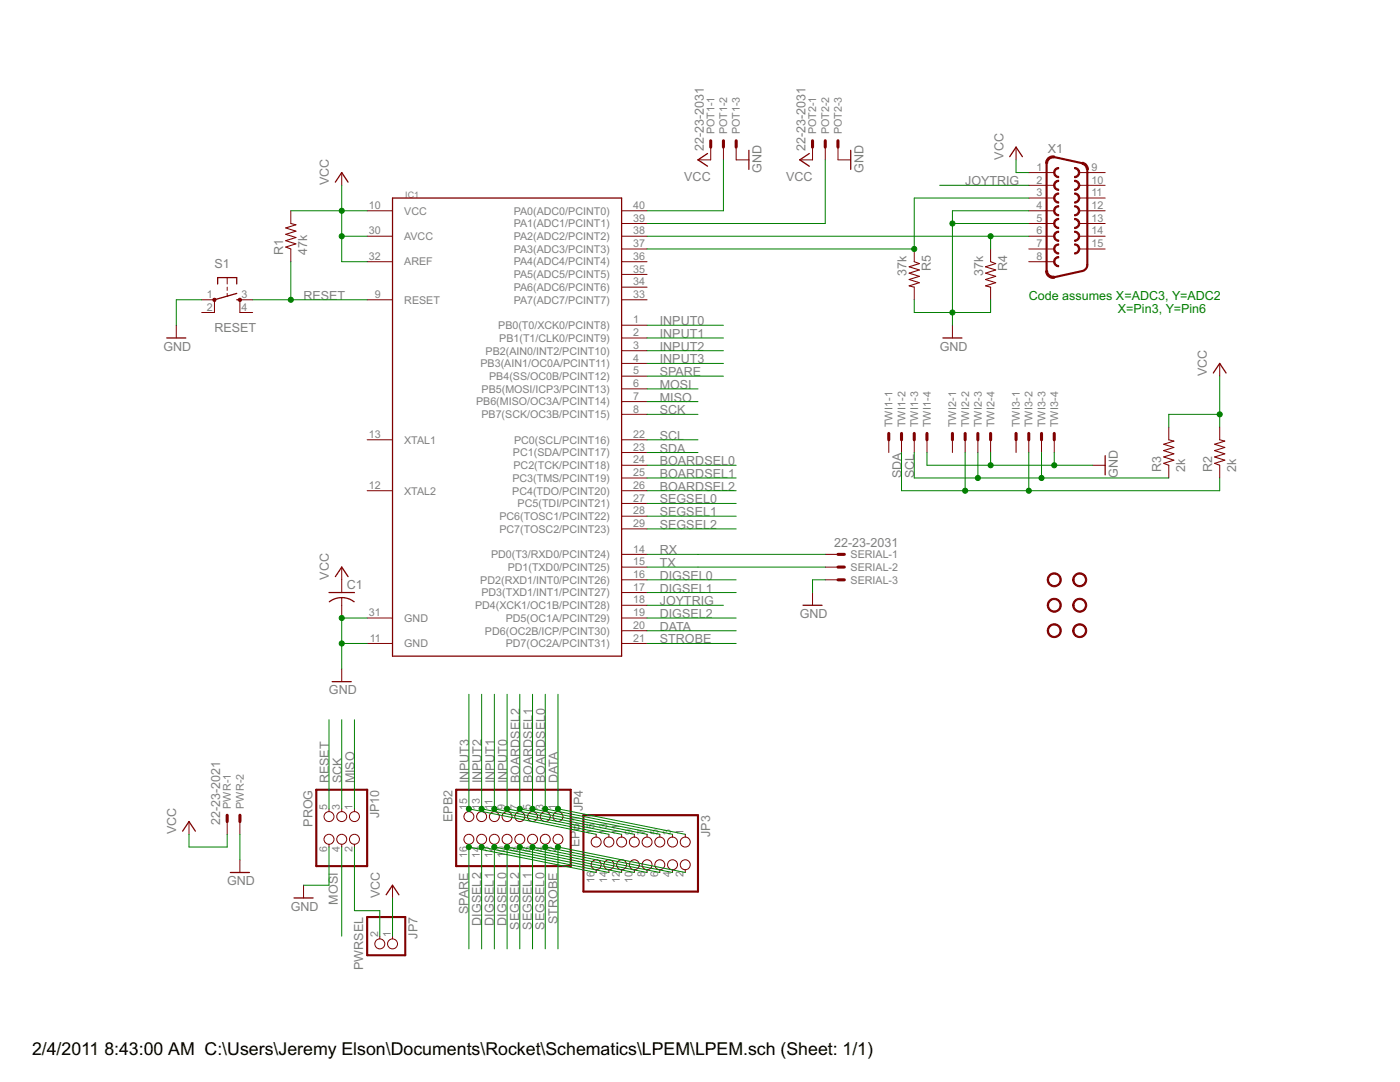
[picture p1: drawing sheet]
<svg xmlns="http://www.w3.org/2000/svg" width="279mm" height="216mm" viewBox="0 0 279 216" stroke-linecap="round" stroke-linejoin="round" font-family="sans-serif">
<defs><g id="words">
<g font-size="4">
<text x="6.4" y="210.6">2/4/2011</text>
<text x="20.8" y="210.6">8:43:00 AM C:\Users\Jeremy Elson\Documents\Rocket\Schematics\LPEM\LPEM.sch (Sheet: 1/1)</text>
</g>
<g font-size="2.8" fill="#808080">
<text x="140.4" y="30.1" transform="rotate(-90 140.4 30.1)">22-23-2031</text>
<text x="152" y="34.4" transform="rotate(-90 152 34.4)">GND</text>
<text x="160.8" y="30.1" transform="rotate(-90 160.8 30.1)">22-23-2031</text>
<text x="172.3" y="34.4" transform="rotate(-90 172.3 34.4)">GND</text>
<text x="200.2" y="31.9" transform="rotate(-90 200.2 31.9)">VCC</text>
<text x="209.1" y="30.6">X1</text>
<text x="65.6" y="37" transform="rotate(-90 65.6 37)">VCC</text>
<text x="136.6" y="36.2">VCC</text>
<text x="156.9" y="36.2">VCC</text>
<text x="192.6" y="37">JOYTRIG</text>
<text x="42.8" y="53.5">S1</text>
<text x="56.5" y="50.9" transform="rotate(-90 56.5 50.9)">R1</text>
<text x="61.3" y="50.9" transform="rotate(-90 61.3 50.9)">47k</text>
<text x="60.6" y="59.8">RESET</text>
<text x="180.9" y="55" transform="rotate(-90 180.9 55)">37k</text>
<text x="185.7" y="54.1" transform="rotate(-90 185.7 54.1)">R5</text>
<text x="196.2" y="55" transform="rotate(-90 196.2 55)">37k</text>
<text x="201" y="54.1" transform="rotate(-90 201 54.1)">R4</text>
<text x="131.7" y="64.9">INPUT0</text>
<text x="32.6" y="70">GND</text>
<text x="42.8" y="66.2">RESET</text>
<text x="131.7" y="70">INPUT2</text>
<text x="131.7" y="67.4">INPUT1</text>
<text x="187.5" y="70">GND</text>
<text x="131.7" y="72.5">INPUT3</text>
<text x="131.7" y="75.1">SPARE</text>
<text x="131.7" y="77.6">MOSI</text>
<text x="240.9" y="75.1" transform="rotate(-90 240.9 75.1)">VCC</text>
<text x="131.7" y="82.7">SCK</text>
<text x="131.7" y="80.1">MISO</text>
<text x="131.7" y="87.8">SCL</text>
<text x="131.7" y="90.3">SDA</text>
<text x="131.7" y="95.4">BOARDSEL1</text>
<text x="131.7" y="92.8">BOARDSEL0</text>
<text x="179.9" y="95.4" transform="rotate(-90 179.9 95.4)">SDA</text>
<text x="182.5" y="95.4" transform="rotate(-90 182.5 95.4)">SCL</text>
<text x="223.1" y="95.4" transform="rotate(-90 223.1 95.4)">GND</text>
<text x="231.8" y="94.1" transform="rotate(-90 231.8 94.1)">R3</text>
<text x="236.6" y="94.1" transform="rotate(-90 236.6 94.1)">2k</text>
<text x="241.9" y="94.1" transform="rotate(-90 241.9 94.1)">R2</text>
<text x="246.7" y="94.1" transform="rotate(-90 246.7 94.1)">2k</text>
<text x="131.7" y="97.9">BOARDSEL2</text>
<text x="131.7" y="100.5">SEGSEL0</text>
<text x="131.7" y="105.5">SEGSEL2</text>
<text x="131.7" y="103">SEGSEL1</text>
<text x="131.7" y="110.6">RX</text>
<text x="131.7" y="113.2">TX</text>
<text x="166.5" y="109.2">22-23-2031</text>
<text x="65.6" y="115.7" transform="rotate(-90 65.6 115.7)">VCC</text>
<text x="69.2" y="117.6">C1</text>
<text x="131.7" y="118.2">DIGSEL1</text>
<text x="131.7" y="115.7">DIGSEL0</text>
<text x="131.7" y="120.8">JOYTRIG</text>
<text x="131.7" y="125.8">DATA</text>
<text x="131.7" y="123.3">DIGSEL2</text>
<text x="159.6" y="123.3">GND</text>
<text x="131.7" y="128.4">STROBE</text>
<text x="65.6" y="138.5">GND</text>
<text x="65.6" y="156.3" transform="rotate(-90 65.6 156.3)">RESET</text>
<text x="68.2" y="156.3" transform="rotate(-90 68.2 156.3)">SCK</text>
<text x="70.7" y="156.3" transform="rotate(-90 70.7 156.3)">MISO</text>
<text x="93.6" y="156.3" transform="rotate(-90 93.6 156.3)">INPUT3</text>
<text x="96.1" y="156.3" transform="rotate(-90 96.1 156.3)">INPUT2</text>
<text x="98.7" y="156.3" transform="rotate(-90 98.7 156.3)">INPUT1</text>
<text x="101.2" y="156.3" transform="rotate(-90 101.2 156.3)">INPUT0</text>
<text x="103.7" y="156.3" transform="rotate(-90 103.7 156.3)">BOARDSEL2</text>
<text x="106.3" y="156.3" transform="rotate(-90 106.3 156.3)">BOARDSEL1</text>
<text x="108.8" y="156.3" transform="rotate(-90 108.8 156.3)">BOARDSEL0</text>
<text x="111.4" y="156.3" transform="rotate(-90 111.4 156.3)">DATA</text>
<text x="35.2" y="166.5" transform="rotate(-90 35.2 166.5)">VCC</text>
<text x="43.9" y="164.7" transform="rotate(-90 43.9 164.7)">22-23-2021</text>
<text x="62.3" y="165" transform="rotate(-90 62.3 165)">PROG</text>
<text x="75.7" y="163.3" transform="rotate(-90 75.7 163.3)">JP10</text>
<text x="90.3" y="164" transform="rotate(-90 90.3 164)">EPB2</text>
<text x="141.7" y="167" transform="rotate(-90 141.7 167)">JP3</text>
<text x="115.7" y="169.1" transform="rotate(-90 115.7 169.1)">EPB1 JP4</text>
<text x="45.3" y="176.6">GND</text>
<text x="75.8" y="179.2" transform="rotate(-90 75.8 179.2)">VCC</text>
<text x="58" y="181.7">GND</text>
<text x="67.4" y="180.5" transform="rotate(-90 67.4 180.5)">MOSI</text>
<text x="93.5" y="182.4" transform="rotate(-90 93.5 182.4)">SPARE</text>
<text x="96" y="184.7" transform="rotate(-90 96 184.7)">DIGSEL2</text>
<text x="98.5" y="184.7" transform="rotate(-90 98.5 184.7)">DIGSEL1</text>
<text x="101.1" y="184.7" transform="rotate(-90 101.1 184.7)">DIGSEL0</text>
<text x="103.6" y="185.5" transform="rotate(-90 103.6 185.5)">SEGSEL2</text>
<text x="106.2" y="185.5" transform="rotate(-90 106.2 185.5)">SEGSEL1</text>
<text x="108.7" y="185.5" transform="rotate(-90 108.7 185.5)">SEGSEL0</text>
<text x="111.2" y="184.4" transform="rotate(-90 111.2 184.4)">STROBE</text>
<text x="83.3" y="187.3" transform="rotate(-90 83.3 187.3)">JP7</text>
<text x="72.5" y="193.6" transform="rotate(-90 72.5 193.6)">PWRSEL</text>
</g>
<g font-size="2.8" fill="#008000">
<text x="205.3" y="59.8">Code assumes X=ADC3, Y=ADC2</text>
<text x="223.1" y="62.4">X=Pin3, Y=Pin6</text>
</g>
<g font-size="2.4" fill="#808080">
<text x="142.6" y="26.8" transform="rotate(-90 142.6 26.8)">POT1-1</text>
<text x="145.1" y="26.8" transform="rotate(-90 145.1 26.8)">POT1-2</text>
<text x="147.7" y="26.8" transform="rotate(-90 147.7 26.8)">POT1-3</text>
<text x="162.9" y="26.8" transform="rotate(-90 162.9 26.8)">POT2-1</text>
<text x="165.5" y="26.8" transform="rotate(-90 165.5 26.8)">POT2-2</text>
<text x="168" y="26.8" transform="rotate(-90 168 26.8)">POT2-3</text>
<text x="206.9" y="34.1">1</text>
<text x="217.8" y="34.1">9</text>
<text x="73.6" y="41.7">10</text>
<text x="126.4" y="41.7">40</text>
<text x="206.9" y="36.6">2</text>
<text x="206.9" y="39.2">3</text>
<text x="206.9" y="41.7">4</text>
<text x="217.8" y="36.6">10</text>
<text x="217.8" y="39.2">11</text>
<text x="217.8" y="41.7">12</text>
<text x="73.6" y="46.8">30</text>
<text x="80.7" y="42.8">VCC</text>
<text x="80.7" y="47.9">AVCC</text>
<text x="102.5" y="47.9">PA2(ADC2/PCINT2)</text>
<text x="102.5" y="45.4">PA1(ADC1/PCINT1)</text>
<text x="102.5" y="42.8">PA0(ADC0/PCINT0)</text>
<text x="126.4" y="46.8">38</text>
<text x="126.4" y="44.2">39</text>
<text x="206.9" y="44.2">5</text>
<text x="206.9" y="46.8">6</text>
<text x="217.8" y="44.2">13</text>
<text x="217.8" y="46.8">14</text>
<text x="73.6" y="51.9">32</text>
<text x="80.7" y="53">AREF</text>
<text x="102.5" y="53">PA4(ADC4/PCINT4)</text>
<text x="102.5" y="50.4">PA3(ADC3/PCINT3)</text>
<text x="126.4" y="51.9">36</text>
<text x="126.4" y="49.3">37</text>
<text x="206.9" y="49.3">7</text>
<text x="206.9" y="51.9">8</text>
<text x="217.8" y="49.3">15</text>
<text x="41.3" y="59.5">1</text>
<text x="48.2" y="59.5">3</text>
<text x="74.8" y="59.5">9</text>
<text x="102.5" y="58.1">PA6(ADC6/PCINT6)</text>
<text x="102.5" y="55.5">PA5(ADC5/PCINT5)</text>
<text x="126.4" y="59.5">33</text>
<text x="126.4" y="56.9">34</text>
<text x="126.4" y="54.4">35</text>
<text x="41.3" y="62">2</text>
<text x="48.2" y="62">4</text>
<text x="80.7" y="60.6">RESET</text>
<text x="99.4" y="65.7">PB0(T0/XCK0/PCINT8)</text>
<text x="102.5" y="60.6">PA7(ADC7/PCINT7)</text>
<text x="126.4" y="64.6">1</text>
<text x="96.9" y="70.7">PB2(AIN0/INT2/PCINT10)</text>
<text x="99.6" y="68.2">PB1(T1/CLK0/PCINT9)</text>
<text x="126.4" y="69.6">3</text>
<text x="126.4" y="67.1">2</text>
<text x="95.9" y="73.3">PB3(AIN1/OC0A/PCINT11)</text>
<text x="97.6" y="75.8">PB4(SS/OC0B/PCINT12)</text>
<text x="126.4" y="77.2">6</text>
<text x="126.4" y="74.7">5</text>
<text x="126.4" y="72.2">4</text>
<text x="95" y="80.9">PB6(MISO/OC3A/PCINT14)</text>
<text x="96.1" y="83.4">PB7(SCK/OC3B/PCINT15)</text>
<text x="96.1" y="78.4">PB5(MOSI/ICP3/PCINT13)</text>
<text x="126.4" y="82.3">8</text>
<text x="126.4" y="79.8">7</text>
<text x="73.6" y="87.4">13</text>
<text x="80.7" y="88.5">XTAL1</text>
<text x="102.6" y="88.5">PC0(SCL/PCINT16)</text>
<text x="126.4" y="89.9">23</text>
<text x="126.4" y="87.4">22</text>
<text x="178.1" y="85.2" transform="rotate(-90 178.1 85.2)">TWI1-1</text>
<text x="180.7" y="85.2" transform="rotate(-90 180.7 85.2)">TWI1-2</text>
<text x="183.2" y="85.2" transform="rotate(-90 183.2 85.2)">TWI1-3</text>
<text x="185.8" y="85.2" transform="rotate(-90 185.8 85.2)">TWI1-4</text>
<text x="190.8" y="85.2" transform="rotate(-90 190.8 85.2)">TWI2-1</text>
<text x="193.4" y="85.2" transform="rotate(-90 193.4 85.2)">TWI2-2</text>
<text x="195.9" y="85.2" transform="rotate(-90 195.9 85.2)">TWI2-3</text>
<text x="198.5" y="85.2" transform="rotate(-90 198.5 85.2)">TWI2-4</text>
<text x="203.5" y="85.2" transform="rotate(-90 203.5 85.2)">TWI3-1</text>
<text x="206.1" y="85.2" transform="rotate(-90 206.1 85.2)">TWI3-2</text>
<text x="208.6" y="85.2" transform="rotate(-90 208.6 85.2)">TWI3-3</text>
<text x="211.2" y="85.2" transform="rotate(-90 211.2 85.2)">TWI3-4</text>
<text x="102.4" y="91.1">PC1(SDA/PCINT17)</text>
<text x="102.5" y="93.6">PC2(TCK/PCINT18)</text>
<text x="126.4" y="95">25</text>
<text x="126.4" y="92.5">24</text>
<text x="73.6" y="97.6">12</text>
<text x="80.7" y="98.7">XTAL2</text>
<text x="102.2" y="98.7">PC4(TDO/PCINT20)</text>
<text x="102.3" y="96.1">PC3(TMS/PCINT19)</text>
<text x="103.3" y="101.2">PC5(TDI/PCINT21)</text>
<text x="126.4" y="100.1">27</text>
<text x="126.4" y="97.6">26</text>
<text x="99.7" y="106.3">PC7(TOSC2/PCINT23)</text>
<text x="99.7" y="103.8">PC6(TOSC1/PCINT22)</text>
<text x="126.4" y="105.2">29</text>
<text x="126.4" y="102.6">28</text>
<text x="98" y="111.4">PD0(T3/RXD0/PCINT24)</text>
<text x="101.3" y="113.9">PD1(TXD0/PCINT25)</text>
<text x="126.4" y="110.3">14</text>
<text x="126.4" y="112.8">15</text>
<text x="169.8" y="111.4">SERIAL-1</text>
<text x="169.8" y="113.9">SERIAL-2</text>
<text x="95.9" y="116.5">PD2(RXD1/INT0/PCINT26)</text>
<text x="96.1" y="119">PD3(TXD1/INT1/PCINT27)</text>
<text x="126.4" y="117.9">17</text>
<text x="126.4" y="115.3">16</text>
<text x="169.8" y="116.5">SERIAL-3</text>
<text x="73.6" y="123">31</text>
<text x="80.7" y="124.1">GND</text>
<text x="94.8" y="121.5">PD4(XCK1/OC1B/PCINT28)</text>
<text x="100.9" y="124.1">PD5(OC1A/PCINT29)</text>
<text x="126.4" y="125.5">20</text>
<text x="126.4" y="123">19</text>
<text x="126.4" y="120.4">18</text>
<text x="73.8" y="128">11</text>
<text x="80.7" y="129.2">GND</text>
<text x="96.8" y="126.6">PD6(OC2B/ICP/PCINT30)</text>
<text x="100.9" y="129.2">PD7(OC2A/PCINT31)</text>
<text x="126.4" y="128">21</text>
<text x="46.1" y="161.4" transform="rotate(-90 46.1 161.4)">PWR-1</text>
<text x="48.6" y="161.4" transform="rotate(-90 48.6 161.4)">PWR-2</text>
<text x="65.3" y="161.6" transform="rotate(-90 65.3 161.6)">5</text>
<text x="67.8" y="161.6" transform="rotate(-90 67.8 161.6)">3</text>
<text x="70.4" y="161.6" transform="rotate(-90 70.4 161.6)">1</text>
<text x="93.2" y="161.6" transform="rotate(-90 93.2 161.6)">15</text>
<text x="95.8" y="161.6" transform="rotate(-90 95.8 161.6)">13</text>
<text x="98.3" y="161.6" transform="rotate(-90 98.3 161.6)">11</text>
<text x="100.8" y="161.6" transform="rotate(-90 100.8 161.6)">9</text>
<text x="103.4" y="161.6" transform="rotate(-90 103.4 161.6)">7</text>
<text x="105.9" y="161.6" transform="rotate(-90 105.9 161.6)">5</text>
<text x="108.5" y="161.6" transform="rotate(-90 108.5 161.6)">3</text>
<text x="111" y="161.6" transform="rotate(-90 111 161.6)">1</text>
<text x="118.6" y="166.7" transform="rotate(-90 118.6 166.7)">15</text>
<text x="121.2" y="166.7" transform="rotate(-90 121.2 166.7)">13</text>
<text x="123.7" y="166.7" transform="rotate(-90 123.7 166.7)">11</text>
<text x="126.2" y="166.7" transform="rotate(-90 126.2 166.7)">9</text>
<text x="128.8" y="166.7" transform="rotate(-90 128.8 166.7)">7</text>
<text x="131.3" y="166.7" transform="rotate(-90 131.3 166.7)">5</text>
<text x="133.9" y="166.7" transform="rotate(-90 133.9 166.7)">3</text>
<text x="136.4" y="166.7" transform="rotate(-90 136.4 166.7)">1</text>
<text x="65.3" y="170" transform="rotate(-90 65.3 170)">6</text>
<text x="67.8" y="170" transform="rotate(-90 67.8 170)">4</text>
<text x="70.4" y="170" transform="rotate(-90 70.4 170)">2</text>
<text x="93.2" y="171.2" transform="rotate(-90 93.2 171.2)">16</text>
<text x="95.8" y="171.2" transform="rotate(-90 95.8 171.2)">14</text>
<text x="98.3" y="171.2" transform="rotate(-90 98.3 171.2)">12</text>
<text x="100.8" y="171.2" transform="rotate(-90 100.8 171.2)">10</text>
<text x="103.4" y="170" transform="rotate(-90 103.4 170)">8</text>
<text x="105.9" y="170" transform="rotate(-90 105.9 170)">6</text>
<text x="108.5" y="170" transform="rotate(-90 108.5 170)">4</text>
<text x="111" y="170" transform="rotate(-90 111 170)">2</text>
<text x="118.6" y="176.3" transform="rotate(-90 118.6 176.3)">16</text>
<text x="121.2" y="176.3" transform="rotate(-90 121.2 176.3)">14</text>
<text x="123.7" y="176.3" transform="rotate(-90 123.7 176.3)">12</text>
<text x="126.2" y="176.3" transform="rotate(-90 126.2 176.3)">10</text>
<text x="128.8" y="175.1" transform="rotate(-90 128.8 175.1)">8</text>
<text x="131.3" y="175.1" transform="rotate(-90 131.3 175.1)">6</text>
<text x="133.9" y="175.1" transform="rotate(-90 133.9 175.1)">4</text>
<text x="136.4" y="175.1" transform="rotate(-90 136.4 175.1)">2</text>
<text x="75.5" y="187" transform="rotate(-90 75.5 187)">2</text>
<text x="78" y="187" transform="rotate(-90 78 187)">1</text>
</g>
<text font-size="2" fill="#808080" x="80.9" y="39.5">IC1</text>
</g></defs>
<g fill="#800000" stroke="#800000" stroke-width=".2">
<path d="M124.1 59.8h5z"/>
<path d="M124.1 57.3h5z"/>
<path d="M124.1 54.8h5z"/>
<path d="M124.1 52.2h5z"/>
<path d="M124.1 49.7h5z"/>
<path d="M124.1 47.1h5z"/>
<path d="M124.1 44.6h5z"/>
<path d="M124.1 42.1h5z"/>
<path d="M73.3 128.4h5z"/>
<path d="M124.1 128.4h5z"/>
<path d="M124.1 125.9h5z"/>
<path d="M124.1 123.3h5z"/>
<path d="M124.1 120.8h5z"/>
<path d="M124.1 118.2h5z"/>
<path d="M124.1 115.7h5z"/>
<path d="M124.1 110.6h5z"/>
<path d="M73.3 87.8h5z"/>
<path d="M73.3 97.9h5z"/>
<path d="M73.3 42.1h5z"/>
<path d="M73.3 59.8h5z"/>
<path d="M124.1 105.5h5z"/>
<path d="M124.1 103h5z"/>
<path d="M124.1 100.5h5z"/>
<path d="M124.1 97.9h5z"/>
<path d="M124.1 95.4h5z"/>
<path d="M124.1 92.8h5z"/>
<path d="M124.1 90.3h5z"/>
<path d="M124.1 87.8h5z"/>
<path d="M124.1 82.7h5z"/>
<path d="M124.1 80.1h5z"/>
<path d="M124.1 77.6h5z"/>
<path d="M124.1 75.1h5z"/>
<path d="M124.1 72.5h5z"/>
<path d="M124.1 70h5z"/>
<path d="M124.1 67.4h5z"/>
<path d="M124.1 64.9h5z"/>
<path d="M73.3 123.3h5z"/>
<path d="M73.3 47.1h5z"/>
<path d="M73.3 52.2h5z"/>
<path d="M124.1 113.2h5z"/>
<path d="M68.2 34.4v2.6z"/>
<path d="M58 42.1v2.5z"/>
<path d="M58 49.7v2.5z"/>
<path d="M68.2 133.5v2.5z"/>
<path d="M40.3 59.8h2.5z"/>
<path d="M47.9 59.8h2.5z"/>
<path d="M47.9 62.4h2.5z"/>
<path d="M40.3 62.4h2.5z"/>
<path d="M45.3 57.3v.6z"/>
<path d="M45.3 58.5v.7z"/>
<path d="M45.3 55.4v1.3z"/>
<path d="M47.9 59.8v2.6z"/>
<path d="M42.8 59.8v2.6z"/>
<path d="M35.2 64.9v2.5z"/>
<path d="M177.4 87.8v2.5z"/>
<path d="M179.9 87.8v2.5z"/>
<path d="M182.5 87.8v2.5z"/>
<path d="M185 87.8v2.5z"/>
<path d="M190.1 87.8v2.5z"/>
<path d="M192.6 87.8v2.5z"/>
<path d="M195.2 87.8v2.5z"/>
<path d="M197.7 87.8v2.5z"/>
<path d="M202.8 87.8v2.5z"/>
<path d="M205.3 87.8v2.5z"/>
<path d="M207.9 87.8v2.5z"/>
<path d="M210.4 87.8v2.5z"/>
<path d="M243.4 72.5v2.6z"/>
<path d="M243.4 85.2v2.6z"/>
<path d="M243.4 92.8v2.6z"/>
<path d="M233.3 85.2v2.6z"/>
<path d="M233.3 92.8v2.6z"/>
<path d="M218 92.8h2.6z"/>
<path d="M141.8 29.4v2.5z"/>
<path d="M144.4 29.4v2.5z"/>
<path d="M146.9 29.4v2.5z"/>
<path d="M162.2 29.4v2.5z"/>
<path d="M164.7 29.4v2.5z"/>
<path d="M167.2 29.4v2.5z"/>
<path d="M139.3 31.9h2.5z"/>
<path d="M159.6 31.9h2.6z"/>
<path d="M202.8 29.4v2.5z"/>
<path d="M146.9 31.9h2.6z"/>
<path d="M167.2 31.9h2.6z"/>
<path d="M190.1 64.9v2.5z"/>
<path d="M136.8 166.5v.5z"/>
<path d="M136.8 173.5v.6z"/>
<path d="M134.2 166.5v.5z"/>
<path d="M134.2 173.5v.6z"/>
<path d="M131.7 166.5v.5z"/>
<path d="M131.7 173.5v.6z"/>
<path d="M129.1 166.5v.5z"/>
<path d="M129.1 173.5v.6z"/>
<path d="M126.6 166.5v.5z"/>
<path d="M126.6 173.5v.6z"/>
<path d="M124.1 166.5v.5z"/>
<path d="M124.1 173.5v.6z"/>
<path d="M121.5 166.5v.5z"/>
<path d="M121.5 173.5v.6z"/>
<path d="M119 166.5v.5z"/>
<path d="M119 173.5v.6z"/>
<path d="M70.7 161.4v.6z"/>
<path d="M70.7 168.5v.5z"/>
<path d="M68.2 161.4v.6z"/>
<path d="M68.2 168.5v.5z"/>
<path d="M65.7 161.4v.6z"/>
<path d="M65.7 168.5v.5z"/>
<path d="M60.6 176.6v2.6z"/>
<path d="M78.3 176.6v2.6z"/>
<path d="M45.3 163.9v2.6z"/>
<path d="M47.9 163.9v2.6z"/>
<path d="M37.7 163.9v2.6z"/>
<path d="M47.9 171.6v2.5z"/>
<path d="M68.2 119.3v1.5z"/>
<path d="M68.2 115.7v2.5z"/>
<path d="M68.2 120.8v2.5z"/>
<path d="M68.2 113.2v2.5z"/>
<path d="M205.3 34.4h5.1z"/>
<path d="M205.3 37h5.1z"/>
<path d="M205.3 39.5h5.1z"/>
<path d="M205.3 42.1h5.1z"/>
<path d="M205.3 44.6h5.1z"/>
<path d="M205.3 47.1h5.1z"/>
<path d="M205.3 49.7h5.1z"/>
<path d="M205.3 52.2h5.1z"/>
<path d="M215.5 34.4h5.1z"/>
<path d="M215.5 37h5.1z"/>
<path d="M215.5 39.5h5.1z"/>
<path d="M215.5 42.1h5.1z"/>
<path d="M215.5 44.6h5.1z"/>
<path d="M215.5 47.1h5.1z"/>
<path d="M215.5 49.7h5.1z"/>
<path d="M182.5 57.3v2.5z"/>
<path d="M182.5 49.7v2.5z"/>
<path d="M197.7 57.3v2.5z"/>
<path d="M197.7 49.7v2.5z"/>
<path d="M111.4 161.4v.6z"/>
<path d="M111.4 168.5v.5z"/>
<path d="M108.8 161.4v.6z"/>
<path d="M108.8 168.5v.5z"/>
<path d="M106.3 161.4v.6z"/>
<path d="M106.3 168.5v.5z"/>
<path d="M103.7 161.4v.6z"/>
<path d="M103.7 168.5v.5z"/>
<path d="M101.2 161.4v.6z"/>
<path d="M101.2 168.5v.5z"/>
<path d="M98.7 161.4v.6z"/>
<path d="M98.7 168.5v.5z"/>
<path d="M96.1 161.4v.6z"/>
<path d="M96.1 168.5v.5z"/>
<path d="M93.6 161.4v.6z"/>
<path d="M93.6 168.5v.5z"/>
<path d="M78.3 186.8v.5z"/>
<path d="M75.8 186.8v.5z"/>
<path d="M164.7 110.6h2.5z"/>
<path d="M164.7 113.2h2.5z"/>
<path d="M164.7 115.7h2.5z"/>
<path d="M162.2 118.2v2.6z"/>
<path d="M42.6 59.6h.4v.5h-.4l-.1-.3z" fill-rule="evenodd"/>
<path d="M47.6 59.6h.5v.5h-.5l-.1-.3z" fill-rule="evenodd"/>
<path d="M209.4 114.7a1.4 1.4 0 0 1 2.2 .3 1.4 1.4 0 0 1-.8 2.1 1.4 1.4 0 0 1-1.8-1.4h.3a1.15 1.15 0 0 1 1.6-1.1 1.15 1.15 0 0 1 .3 1.9 1.15 1.15 0 0 1-1.9-.5v-.3h-.3z" fill-rule="evenodd"/>
<path d="M214.5 114.7a1.39 1.39 0 0 1 2.2 .3 1.39 1.39 0 0 1-.9 2 1.39 1.39 0 0 1-1.7-1.3h.2a1.15 1.15 0 0 1 1.6-1.1 1.15 1.15 0 0 1 .3 1.9 1.15 1.15 0 0 1-1.8-.5l-.1-.3h-.2z" fill-rule="evenodd"/>
<path d="M214.5 119.8a1.39 1.39 0 0 1 2.2 .3 1.39 1.39 0 0 1-.9 2 1.39 1.39 0 0 1-1.7-1.3h.2a1.15 1.15 0 0 1 1.6-1.1 1.15 1.15 0 0 1 .3 1.9 1.15 1.15 0 0 1-1.8-.5l-.1-.3h-.2z" fill-rule="evenodd"/>
<path d="M209.4 119.8a1.4 1.4 0 0 1 2.2 .3 1.4 1.4 0 0 1-.8 2 1.4 1.4 0 0 1-1.8-1.3h.3a1.15 1.15 0 0 1 1.6-1.1 1.15 1.15 0 0 1 .3 1.9 1.15 1.15 0 0 1-1.9-.5v-.3h-.3z" fill-rule="evenodd"/>
<path d="M210.6 33.7l.7-.3v.3a.76 .76 0 0 0-.8 .7 .76 .76 0 0 0 .8 .8v.3a1.02 1.02 0 0 1-1-.7 1.02 1.02 0 0 1 .3-1.1z" fill-rule="evenodd"/>
<path d="M214.5 33.4a1.02 1.02 0 0 1 1 1 1.02 1.02 0 0 1-1 1.1v-.3a.76 .76 0 0 0 .7-.8 .76 .76 0 0 0-.7-.7z" fill-rule="evenodd"/>
<path d="M210.6 36.2l.7-.2v.2a.76 .76 0 0 0-.8 .8 .76 .76 0 0 0 .8 .7v.3a1.02 1.02 0 0 1-1-.7 1.02 1.02 0 0 1 .3-1.1z" fill-rule="evenodd"/>
<path d="M214.5 36a1.02 1.02 0 0 1 1 1 1.02 1.02 0 0 1-1 1v-.3a.76 .76 0 0 0 .7-.7 .76 .76 0 0 0-.7-.8z" fill-rule="evenodd"/>
<path d="M210.6 38.7l.7-.2v.3a.76 .76 0 0 0-.8 .7 .76 .76 0 0 0 .8 .8v.2a1.02 1.02 0 0 1-1-.6 1.02 1.02 0 0 1 .3-1.2z" fill-rule="evenodd"/>
<path d="M214.5 38.5a1.02 1.02 0 0 1 1 1 1.02 1.02 0 0 1-1 1v-.2a.76 .76 0 0 0 .7-.8 .76 .76 0 0 0-.7-.7z" fill-rule="evenodd"/>
<path d="M210.6 41.3l.7-.3v.3a.76 .76 0 0 0-.8 .8 .76 .76 0 0 0 .8 .7v.3a1.02 1.02 0 0 1-1-.7 1.02 1.02 0 0 1 .3-1.1z" fill-rule="evenodd"/>
<path d="M214.5 41a1.02 1.02 0 0 1 1 1.1 1.02 1.02 0 0 1-1 1v-.3a.76 .76 0 0 0 .7-.7 .76 .76 0 0 0-.7-.8z" fill-rule="evenodd"/>
<path d="M210.6 43.8l.7-.2v.2a.76 .76 0 0 0-.8 .8 .76 .76 0 0 0 .8 .8v.2a1.02 1.02 0 0 1-1-.6 1.02 1.02 0 0 1 .3-1.2z" fill-rule="evenodd"/>
<path d="M214.5 43.6a1.02 1.02 0 0 1 1 1 1.02 1.02 0 0 1-1 1v-.2a.76 .76 0 0 0 .7-.8 .76 .76 0 0 0-.7-.8z" fill-rule="evenodd"/>
<path d="M210.6 46.4l.7-.3v.3a.76 .76 0 0 0-.8 .7 .76 .76 0 0 0 .8 .8v.3a1.02 1.02 0 0 1-1-.7 1.02 1.02 0 0 1 .3-1.1z" fill-rule="evenodd"/>
<path d="M214.5 46.1a1.02 1.02 0 0 1 1 1 1.02 1.02 0 0 1-1 1.1v-.3a.76 .76 0 0 0 .7-.8 .76 .76 0 0 0-.7-.7z" fill-rule="evenodd"/>
<path d="M210.6 48.9l.7-.2v.2a.76 .76 0 0 0-.8 .8 .76 .76 0 0 0 .8 .7v.3a1.02 1.02 0 0 1-1-.7 1.02 1.02 0 0 1 .3-1.1z" fill-rule="evenodd"/>
<path d="M214.5 48.7a1.02 1.02 0 0 1 1 1 1.02 1.02 0 0 1-1 1v-.3a.76 .76 0 0 0 .7-.7 .76 .76 0 0 0-.7-.8z" fill-rule="evenodd"/>
<path d="M210.6 51.4l.7-.2v.3a.76 .76 0 0 0-.8 .7 .76 .76 0 0 0 .8 .8v.2a1.02 1.02 0 0 1-1-.6 1.02 1.02 0 0 1 .3-1.2z" fill-rule="evenodd"/>
<path d="M209.1 31.5a1.47 1.47 0 0 1 1.4-.4l-.1 .4-.8 .2-.4 .4-.1 .5h-.4v-.5z" fill-rule="evenodd"/>
<path d="M216 32.4h.2a1.51 1.51 0 0 1 1 1.4h-.4v-.3a1.01 1.01 0 0 0-.8-.7z" fill-rule="evenodd"/>
<path d="M208.7 54.1h.4l.1 .5 .4 .4 .8 .1 .1 .4a1.46 1.46 0 0 1-1.8-1.4z" fill-rule="evenodd"/>
<path d="M209.4 124.9a1.4 1.4 0 0 1 2.2 .2 1.4 1.4 0 0 1-.8 2.1 1.4 1.4 0 0 1-1.8-1.3h.3a1.15 1.15 0 0 1 1.6-1.1 1.15 1.15 0 0 1 .3 1.9 1.15 1.15 0 0 1-1.9-.6v-.2h-.3z" fill-rule="evenodd"/>
<path d="M214.5 124.9a1.4 1.4 0 0 1 2.2 .2 1.4 1.4 0 0 1-.8 2.1 1.4 1.4 0 0 1-1.8-1.3h.2a1.15 1.15 0 0 1 1.6-1.1 1.15 1.15 0 0 1 .3 1.9 1.15 1.15 0 0 1-1.8-.6l-.1-.2h-.2z" fill-rule="evenodd"/>
</g>
<g fill="#800000" stroke="#800000" stroke-width=".25">
<path d="M78.3 39.5h45.8z"/>
<path d="M124.1 39.5v91.4z"/>
<path d="M78.3 130.9h45.8z"/>
<path d="M78.3 39.5v91.4z"/>
<path d="M68.2 34.4l1.3 1.9z"/>
<path d="M68.2 34.4l-1.3 1.9z"/>
<path d="M66.3 136h3.8z"/>
<path d="M47.2 59.8h.7z"/>
<path d="M47.2 55.4v1.3z"/>
<path d="M43.4 55.4v1.3z"/>
<path d="M45.3 55.4h1.9z"/>
<path d="M43.4 55.4h1.9z"/>
<path d="M42.8 59.8l4.4-1.3z"/>
<path d="M33.3 67.4h3.8z"/>
<path d="M243.4 72.5l1.3 1.9z"/>
<path d="M243.4 72.5l-1.3 1.9z"/>
<path d="M220.6 90.9v3.8z"/>
<path d="M139.3 31.9l1.9-1.3z"/>
<path d="M139.3 31.9l1.9 1.3z"/>
<path d="M159.6 31.9l1.9-1.3z"/>
<path d="M159.6 31.9l1.9 1.3z"/>
<path d="M202.8 29.4l1.2 1.9z"/>
<path d="M202.8 29.4l-1.3 1.9z"/>
<path d="M149.5 30v3.8z"/>
<path d="M169.8 30v3.8z"/>
<path d="M188.2 67.4h3.8z"/>
<path d="M58.7 179.2h3.8z"/>
<path d="M78.3 176.6l1.3 1.9z"/>
<path d="M78.3 176.6l-1.2 1.9z"/>
<path d="M37.7 163.9l1.3 1.9z"/>
<path d="M37.7 163.9l-1.3 1.9z"/>
<path d="M46 174.1h3.8z"/>
<path d="M65.7 118.2h5z"/>
<path d="M68.2 113.2l1.3 1.9z"/>
<path d="M68.2 113.2l-1.3 1.9z"/>
<path d="M160.3 120.8h3.8z"/>
</g>
<g fill="#800000" stroke="#800000" stroke-width=".21">
<path d="M57 49.3l1 .4z"/>
<path d="M57 49.3l2.1-.6z"/>
<path d="M57 48l2.1 .7z"/>
<path d="M57 48l2.1-.6z"/>
<path d="M57 46.8l2.1 .6z"/>
<path d="M57 46.8l2.1-.7z"/>
<path d="M57 45.5l2.1 .6z"/>
<path d="M57 45.5l2.1-.6z"/>
<path d="M58 44.6l1.1 .3z"/>
<path d="M242.4 92.5l1 .3z"/>
<path d="M242.4 92.5l2-.7z"/>
<path d="M242.4 91.2l2 .6z"/>
<path d="M242.4 91.2l2-.6z"/>
<path d="M242.4 89.9l2 .7z"/>
<path d="M242.4 89.9l2-.6z"/>
<path d="M242.4 88.6l2 .7z"/>
<path d="M242.4 88.6l2-.6z"/>
<path d="M243.4 87.8l1 .2z"/>
<path d="M232.2 92.5l1.1 .3z"/>
<path d="M232.2 92.5l2.1-.7z"/>
<path d="M232.2 91.2l2.1 .6z"/>
<path d="M232.2 91.2l2.1-.6z"/>
<path d="M232.2 89.9l2.1 .7z"/>
<path d="M232.2 89.9l2.1-.6z"/>
<path d="M232.2 88.6l2.1 .7z"/>
<path d="M232.2 88.6l2.1-.6z"/>
<path d="M233.3 87.8l1 .2z"/>
<path d="M182.5 52.2l1 .4z"/>
<path d="M181.4 53.2l2.1-.6z"/>
<path d="M181.4 53.2l2.1 .7z"/>
<path d="M181.4 54.5l2.1-.6z"/>
<path d="M181.4 54.5l2.1 .6z"/>
<path d="M181.4 55.8l2.1-.7z"/>
<path d="M181.4 55.8l2.1 .6z"/>
<path d="M181.4 57l2.1-.6z"/>
<path d="M181.4 57l1.1 .3z"/>
<path d="M197.7 52.2l1 .4z"/>
<path d="M196.7 53.2l2-.6z"/>
<path d="M196.7 53.2l2 .7z"/>
<path d="M196.7 54.5l2-.6z"/>
<path d="M196.7 54.5l2 .6z"/>
<path d="M196.7 55.8l2-.7z"/>
<path d="M196.7 55.8l2 .6z"/>
<path d="M196.7 57l2-.6z"/>
<path d="M196.7 57l1 .3z"/>
</g>
<g fill="#800000" stroke="#800000" stroke-width=".61">
<path d="M177.4 86.5v1.3z"/>
<path d="M179.9 86.5v1.3z"/>
<path d="M182.5 86.5v1.3z"/>
<path d="M185 86.5v1.3z"/>
<path d="M190.1 86.5v1.3z"/>
<path d="M192.6 86.5v1.3z"/>
<path d="M195.2 86.5v1.3z"/>
<path d="M197.7 86.5v1.3z"/>
<path d="M202.8 86.5v1.3z"/>
<path d="M205.3 86.5v1.3z"/>
<path d="M207.9 86.5v1.3z"/>
<path d="M210.4 86.5v1.3z"/>
<path d="M141.8 28.1v1.3z"/>
<path d="M144.4 28.1v1.3z"/>
<path d="M146.9 28.1v1.3z"/>
<path d="M162.2 28.1v1.3z"/>
<path d="M164.7 28.1v1.3z"/>
<path d="M167.2 28.1v1.3z"/>
<path d="M45.3 162.7v1.2z"/>
<path d="M47.9 162.7v1.2z"/>
<path d="M167.2 110.6h1.3z"/>
<path d="M167.2 113.2h1.3z"/>
<path d="M167.2 115.7h1.3z"/>
</g>
<g fill="none" stroke="#800000" stroke-width=".2">
<circle cx="65.7" cy="162.9" r=".99"/>
<circle cx="65.7" cy="167.5" r=".99"/>
<circle cx="68.2" cy="162.9" r=".99"/>
<circle cx="68.2" cy="167.5" r=".99"/>
<circle cx="70.7" cy="162.9" r=".99"/>
<circle cx="70.7" cy="167.5" r=".99"/>
<circle cx="93.6" cy="162.9" r=".99"/>
<circle cx="93.6" cy="167.5" r=".99"/>
<circle cx="96.1" cy="162.9" r=".99"/>
<circle cx="96.1" cy="167.5" r=".99"/>
<circle cx="98.7" cy="162.9" r=".99"/>
<circle cx="98.7" cy="167.5" r=".99"/>
<circle cx="101.2" cy="162.9" r=".99"/>
<circle cx="101.2" cy="167.5" r=".99"/>
<circle cx="103.7" cy="167.5" r=".99"/>
<circle cx="103.7" cy="162.9" r=".99"/>
<circle cx="106.3" cy="162.9" r=".99"/>
<circle cx="106.3" cy="167.5" r=".99"/>
<circle cx="108.8" cy="167.5" r=".99"/>
<circle cx="108.8" cy="162.9" r=".99"/>
<circle cx="111.4" cy="162.9" r=".99"/>
<circle cx="111.4" cy="167.5" r=".99"/>
<circle cx="119" cy="168" r=".99"/>
<circle cx="119" cy="172.6" r=".99"/>
<circle cx="121.5" cy="172.6" r=".99"/>
<circle cx="121.5" cy="168" r=".99"/>
<circle cx="124.1" cy="172.6" r=".99"/>
<circle cx="124.1" cy="168" r=".99"/>
<circle cx="126.6" cy="172.6" r=".99"/>
<circle cx="126.6" cy="168" r=".99"/>
<circle cx="129.1" cy="172.6" r=".99"/>
<circle cx="129.1" cy="168" r=".99"/>
<circle cx="131.7" cy="172.6" r=".99"/>
<circle cx="131.7" cy="168" r=".99"/>
<circle cx="134.2" cy="168" r=".99"/>
<circle cx="134.2" cy="172.6" r=".99"/>
<circle cx="136.8" cy="168" r=".99"/>
<circle cx="136.8" cy="172.6" r=".99"/>
<circle cx="75.8" cy="188.3" r=".99"/>
<circle cx="78.3" cy="188.3" r=".99"/>
</g>
<g fill="#800000" stroke="#800000" stroke-width=".42">
<path d="M116.4 162.7v15.2z"/>
<path d="M116.4 177.9h22.9z"/>
<path d="M139.3 162.7v15.2z"/>
<path d="M116.4 162.7h22.9z"/>
<path d="M63.1 157.6v15.2z"/>
<path d="M63.1 172.8h10.2z"/>
<path d="M73.3 157.6v15.2z"/>
<path d="M63.1 157.6h10.2z"/>
<path d="M210.4 31.3l5.6 1.3z"/>
<path d="M217 33.8v19z"/>
<path d="M208.9 32.6v21.5z"/>
<path d="M210.4 55.3l5.6-1.2z"/>
<path d="M91 157.6v15.2z"/>
<path d="M91 172.8h22.9z"/>
<path d="M113.9 157.6v15.2z"/>
<path d="M91 157.6h22.9z"/>
<path d="M73.3 183v7.6z"/>
<path d="M73.3 190.6h7.6z"/>
<path d="M80.9 183v7.6z"/>
<path d="M73.3 183h7.6z"/>
</g>
<path d="M65.7 120.1a4 4 0 0 1 5 0" fill="none" stroke="#800000" stroke-width=".25"/>
<path d="M217 52.8l-.3 .8-.7 .5" fill="none" stroke="#800000" stroke-width=".42"/>
<g fill="#008000" stroke="#008000" stroke-width=".2">
<path d="M68.2 42.1h5.1z"/>
<path d="M68.2 37v5.1z"/>
<path d="M68.2 47.1h5.1z"/>
<path d="M68.2 42.1v5z"/>
<path d="M68.2 52.2h5.1z"/>
<path d="M68.2 47.1v5.1z"/>
<path d="M58 42.1h10.2z"/>
<path d="M45.3 166.5v2.5z"/>
<path d="M37.7 169h7.6z"/>
<path d="M37.7 166.5v2.5z"/>
<path d="M202.8 31.9v2.5z"/>
<path d="M202.8 34.4h2.5z"/>
<path d="M243.4 75.1v7.6z"/>
<path d="M243.4 82.7v2.5z"/>
<path d="M233.3 82.7h10.1z"/>
<path d="M233.3 82.7v2.5z"/>
<path d="M78.3 179.2v7.6z"/>
<path d="M58 52.2v7.6z"/>
<path d="M58 59.8h15.3z"/>
<path d="M50.4 59.8h7.6z"/>
<path d="M65.7 143.6v17.8z"/>
<path d="M68.2 123.3h5.1z"/>
<path d="M68.2 123.3v5.1z"/>
<path d="M68.2 128.4v5.1z"/>
<path d="M68.2 128.4h5.1z"/>
<path d="M35.2 59.8h5.1z"/>
<path d="M35.2 59.8v5.1z"/>
<path d="M185 90.3v2.5z"/>
<path d="M185 92.8h12.7z"/>
<path d="M197.7 90.3v2.5z"/>
<path d="M197.7 92.8h12.7z"/>
<path d="M210.4 90.3v2.5z"/>
<path d="M210.4 92.8h7.6z"/>
<path d="M65.7 169v7.6z"/>
<path d="M60.6 176.6h5.1z"/>
<path d="M47.9 166.5v5.1z"/>
<path d="M190.1 42.1h15.2z"/>
<path d="M190.1 42.1v2.5z"/>
<path d="M190.1 44.6h15.2z"/>
<path d="M190.1 44.6v17.8z"/>
<path d="M190.1 62.4v2.5z"/>
<path d="M197.7 59.8v2.6z"/>
<path d="M182.5 59.8v2.6z"/>
<path d="M182.5 62.4h7.6z"/>
<path d="M190.1 62.4h7.6z"/>
<path d="M162.2 115.7h2.5z"/>
<path d="M162.2 115.7v2.5z"/>
<path d="M179.9 90.3v7.6z"/>
<path d="M179.9 97.9h12.7z"/>
<path d="M192.6 90.3v7.6z"/>
<path d="M192.6 97.9h12.7z"/>
<path d="M205.3 90.3v7.6z"/>
<path d="M243.4 95.4v2.5z"/>
<path d="M205.3 97.9h38.1z"/>
<path d="M129.1 90.3h10.2z"/>
<path d="M207.9 90.3v5.1z"/>
<path d="M195.2 95.4h12.7z"/>
<path d="M195.2 90.3v5.1z"/>
<path d="M182.5 95.4h12.7z"/>
<path d="M182.5 90.3v5.1z"/>
<path d="M207.9 95.4h25.4z"/>
<path d="M129.1 87.8h10.2z"/>
<path d="M144.4 31.9v10.2z"/>
<path d="M129.1 42.1h15.3z"/>
<path d="M164.7 31.9v12.7z"/>
<path d="M129.1 44.6h35.6z"/>
<path d="M187.5 37h17.8z"/>
<path d="M129.1 120.8h15.3z"/>
<path d="M93.6 138.5v22.9z"/>
<path d="M93.6 161.4l25.4 5.1z"/>
<path d="M129.1 72.5h15.3z"/>
<path d="M96.1 138.5v22.9z"/>
<path d="M96.1 161.4l25.4 5.1z"/>
<path d="M129.1 70h15.3z"/>
<path d="M98.7 138.5v22.9z"/>
<path d="M98.7 161.4l25.4 5.1z"/>
<path d="M129.1 67.4h15.3z"/>
<path d="M101.2 138.5v22.9z"/>
<path d="M101.2 161.4l25.4 5.1z"/>
<path d="M129.1 64.9h15.3z"/>
<path d="M103.7 138.5v22.9z"/>
<path d="M103.7 161.4l25.4 5.1z"/>
<path d="M129.1 97.9h17.8z"/>
<path d="M106.3 138.5v22.9z"/>
<path d="M106.3 161.4l25.4 5.1z"/>
<path d="M129.1 95.4h17.8z"/>
<path d="M108.8 138.5v22.9z"/>
<path d="M108.8 161.4l25.4 5.1z"/>
<path d="M129.1 92.8h17.8z"/>
<path d="M111.4 138.5v22.9z"/>
<path d="M111.4 161.4l25.4 5.1z"/>
<path d="M129.1 125.9h17.8z"/>
<path d="M93.6 169v20.3z"/>
<path d="M93.6 169l25.4 5.1z"/>
<path d="M129.1 75.1h15.3z"/>
<path d="M96.1 169v20.3z"/>
<path d="M96.1 169l25.4 5.1z"/>
<path d="M129.1 123.3h17.8z"/>
<path d="M98.7 169v20.3z"/>
<path d="M98.7 169l25.4 5.1z"/>
<path d="M129.1 118.2h17.8z"/>
<path d="M101.2 169v20.3z"/>
<path d="M101.2 169l25.4 5.1z"/>
<path d="M129.1 115.7h17.8z"/>
<path d="M103.7 169v20.3z"/>
<path d="M103.7 169l25.4 5.1z"/>
<path d="M129.1 105.5h17.8z"/>
<path d="M106.3 169v20.3z"/>
<path d="M106.3 169l25.4 5.1z"/>
<path d="M129.1 103h17.8z"/>
<path d="M108.8 169v20.3z"/>
<path d="M108.8 169l25.4 5.1z"/>
<path d="M129.1 100.5h17.8z"/>
<path d="M111.4 169v20.3z"/>
<path d="M111.4 169l25.4 5.1z"/>
<path d="M129.1 128.4h17.8z"/>
<path d="M68.2 169v17.8z"/>
<path d="M129.1 77.6h10.2z"/>
<path d="M68.2 143.6v17.8z"/>
<path d="M129.1 82.7h10.2z"/>
<path d="M70.7 143.6v17.8z"/>
<path d="M129.1 80.1h10.2z"/>
<path d="M129.1 110.6h10.2z"/>
<path d="M139.3 110.6h25.4z"/>
<path d="M129.1 113.2h10.2z"/>
<path d="M139.3 113.2h25.4z"/>
<path d="M182.5 39.5h22.8z"/>
<path d="M182.5 39.5v10.2z"/>
<path d="M129.1 49.7h53.4z"/>
<path d="M197.7 47.1h7.6z"/>
<path d="M197.7 47.1v2.6z"/>
<path d="M129.1 47.1h68.6z"/>
<path d="M70.7 169v12.7z"/>
<path d="M70.7 181.7h5.1z"/>
<path d="M75.8 181.7v5.1z"/>
<circle cx="68.2" cy="42.1" r=".51"/>
<circle cx="68.2" cy="47.1" r=".51"/>
<circle cx="243.4" cy="82.7" r=".51"/>
<circle cx="58" cy="59.8" r=".51"/>
<circle cx="68.2" cy="128.4" r=".51"/>
<circle cx="68.2" cy="123.3" r=".51"/>
<circle cx="197.7" cy="92.8" r=".51"/>
<circle cx="210.4" cy="92.8" r=".51"/>
<circle cx="190.1" cy="44.6" r=".51"/>
<circle cx="190.1" cy="62.4" r=".51"/>
<circle cx="192.6" cy="97.9" r=".51"/>
<circle cx="205.3" cy="97.9" r=".51"/>
<circle cx="195.2" cy="95.4" r=".51"/>
<circle cx="207.9" cy="95.4" r=".51"/>
<circle cx="93.6" cy="161.4" r=".51"/>
<circle cx="96.1" cy="161.4" r=".51"/>
<circle cx="98.7" cy="161.4" r=".51"/>
<circle cx="101.2" cy="161.4" r=".51"/>
<circle cx="103.7" cy="161.4" r=".51"/>
<circle cx="106.3" cy="161.4" r=".51"/>
<circle cx="108.8" cy="161.4" r=".51"/>
<circle cx="111.4" cy="161.4" r=".51"/>
<circle cx="93.6" cy="169" r=".51"/>
<circle cx="96.1" cy="169" r=".51"/>
<circle cx="98.7" cy="169" r=".51"/>
<circle cx="101.2" cy="169" r=".51"/>
<circle cx="103.7" cy="169" r=".51"/>
<circle cx="106.3" cy="169" r=".51"/>
<circle cx="108.8" cy="169" r=".51"/>
<circle cx="111.4" cy="169" r=".51"/>
<circle cx="182.5" cy="49.7" r=".51"/>
<circle cx="197.7" cy="47.1" r=".51"/>
</g>
<use href="#words"/>
</svg>
